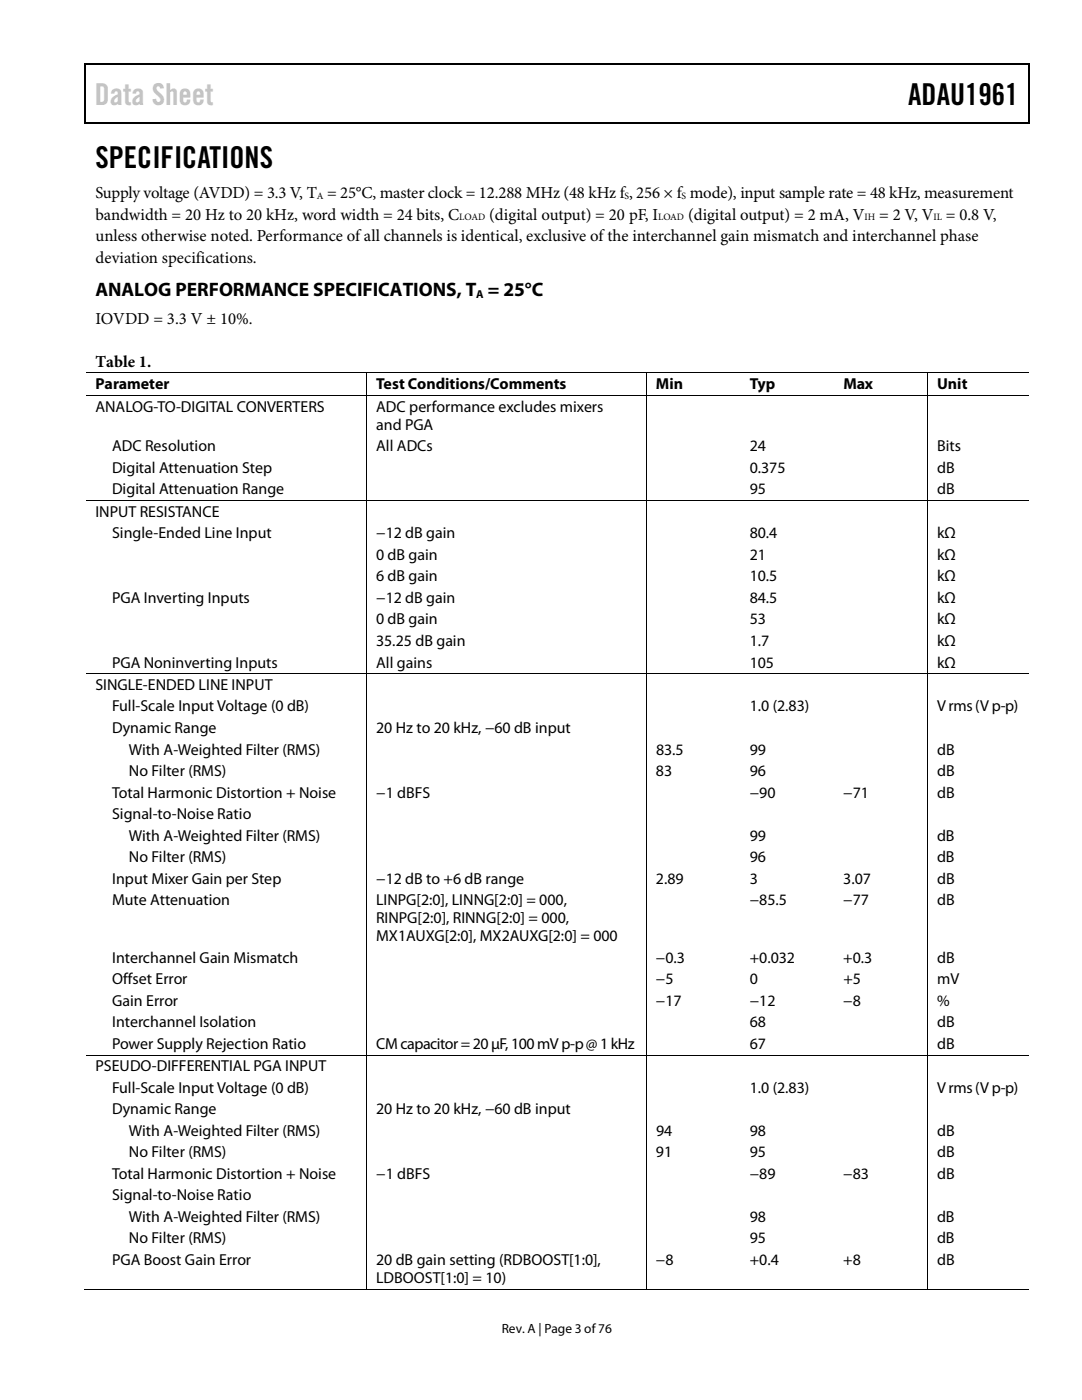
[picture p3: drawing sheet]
<svg xmlns="http://www.w3.org/2000/svg" width="216mm" height="279mm" viewBox="0 0 216 279" stroke-linecap="round" stroke-linejoin="round" font-family="sans-serif">
<defs><g id="words">
<text font-size="6" fill="#c1c1c1" x="18.9" y="20.9">Data Sheet</text>
<g font-size="6">
<text x="181.2" y="20.9">ADAU1961</text>
<text x="19" y="33.6">SPECIFICATIONS</text>
</g>
<text font-size="3.9" x="19" y="59.1">ANALOG PERFORMANCE SPECIFICATIONS, T = 25°C</text>
<g font-size="3.3">
<text x="19" y="39.5">Supply voltage (AVDD) = 3.3 V, T = 25°C, master clock = 12.288 MHz (48 kHz f, 256 × f mode), input sample rate = 48 kHz, measurement</text>
<text x="19" y="43.8">bandwidth = 20 Hz to 20 kHz, word width = 24 bits, C</text>
<text x="97.6" y="43.8">(digital output) = 20 pF, I</text>
<text x="137.3" y="43.8">(digital output) = 2 mA, V</text>
<text x="175.4" y="43.8">= 2 V, V</text>
<text x="188.7" y="43.8">= 0.8 V,</text>
<text x="19" y="48.1">unless otherwise noted. Performance of all channels is identical, exclusive of the interchannel gain mismatch and interchannel phase</text>
<text x="19" y="52.4">deviation specifications.</text>
<text x="19" y="64.6">IOVDD = 3.3 V ± 10%.</text>
<text x="19.1" y="73.2">Table 1.</text>
</g>
<g font-size="3.2">
<text x="19" y="77.7">Parameter</text>
<text x="75.1" y="77.7">Test Conditions/Comments</text>
<text x="130.9" y="77.7">Min</text>
<text x="149.6" y="77.7">Typ</text>
<text x="168.3" y="77.7">Max</text>
<text x="187" y="77.7">Unit</text>
<text x="19" y="82.2">ANALOG-TO-DIGITAL CONVERTERS</text>
<text x="75.1" y="82.2">ADC performance excludes mixers</text>
<text x="75.1" y="85.8">and PGA</text>
<text x="22.4" y="90.1">ADC Resolution</text>
<text x="22.4" y="94.4">Digital Attenuation Step</text>
<text x="75.1" y="90.1">All ADCs</text>
<text x="149.6" y="90.1">24</text>
<text x="149.6" y="94.4">0.375</text>
<text x="187" y="94.4">dB</text>
<text x="187" y="90.1">Bits</text>
<text x="22.4" y="98.7">Digital Attenuation Range</text>
<text x="149.6" y="98.7">95</text>
<text x="187" y="98.7">dB</text>
<text x="19" y="103.1">INPUT RESISTANCE</text>
<text x="22.4" y="107.4">Single-Ended Line Input</text>
<text x="75.1" y="107.4">−12 dB gain</text>
<text x="149.6" y="107.4">80.4</text>
<text x="187" y="107.4">kΩ</text>
<text x="75.1" y="111.7">0 dB gain</text>
<text x="149.6" y="111.7">21</text>
<text x="187" y="111.7">kΩ</text>
<text x="75.1" y="116">6 dB gain</text>
<text x="149.6" y="116">10.5</text>
<text x="187" y="116">kΩ</text>
<text x="22.4" y="120.3">PGA Inverting Inputs</text>
<text x="75.1" y="120.3">−12 dB gain</text>
<text x="75.1" y="124.6">0 dB gain</text>
<text x="149.6" y="124.6">53</text>
<text x="149.6" y="120.3">84.5</text>
<text x="187" y="120.3">kΩ</text>
<text x="187" y="124.6">kΩ</text>
<text x="75.1" y="128.9">35.25 dB gain</text>
<text x="149.6" y="128.9">1.7</text>
<text x="187" y="128.9">kΩ</text>
<text x="19" y="137.7">SINGLE-ENDED LINE INPUT</text>
<text x="22.4" y="133.2">PGA Noninverting Inputs</text>
<text x="75.1" y="133.2">All gains</text>
<text x="149.6" y="133.2">105</text>
<text x="187" y="133.2">kΩ</text>
<text x="22.4" y="142">Full-Scale Input Voltage (0 dB)</text>
<text x="149.6" y="142">1.0 (2.83)</text>
<text x="187" y="142">V rms (V p-p)</text>
<text x="22.4" y="146.3">Dynamic Range</text>
<text x="75.1" y="146.3">20 Hz to 20 kHz, −60 dB input</text>
<text x="25.7" y="150.6">With A-Weighted Filter (RMS)</text>
<text x="25.7" y="154.9">No Filter (RMS)</text>
<text x="130.9" y="154.9">83</text>
<text x="130.9" y="150.6">83.5</text>
<text x="149.6" y="154.9">96</text>
<text x="149.6" y="150.6">99</text>
<text x="187" y="154.9">dB</text>
<text x="187" y="150.6">dB</text>
<text x="22.4" y="159.2">Total Harmonic Distortion + Noise</text>
<text x="75.1" y="159.2">−1 dBFS</text>
<text x="149.6" y="159.2">−90</text>
<text x="168.3" y="159.2">−71</text>
<text x="187" y="159.2">dB</text>
<text x="22.4" y="163.4">Signal-to-Noise Ratio</text>
<text x="25.7" y="167.8">With A-Weighted Filter (RMS)</text>
<text x="149.6" y="167.8">99</text>
<text x="187" y="167.8">dB</text>
<text x="25.7" y="172">No Filter (RMS)</text>
<text x="149.6" y="172">96</text>
<text x="187" y="172">dB</text>
<text x="22.4" y="176.4">Input Mixer Gain per Step</text>
<text x="75.1" y="176.4">−12 dB to +6 dB range</text>
<text x="130.9" y="176.4">2.89</text>
<text x="149.6" y="176.4">3</text>
<text x="168.3" y="176.4">3.07</text>
<text x="187" y="176.4">dB</text>
<text x="22.4" y="180.6">Mute Attenuation</text>
<text x="75.1" y="184.2">RINPG[2:0], RINNG[2:0] = 000,</text>
<text x="75.1" y="180.6">LINPG[2:0], LINNG[2:0] = 000,</text>
<text x="149.6" y="180.6">−85.5</text>
<text x="168.3" y="180.6">−77</text>
<text x="187" y="180.6">dB</text>
<text x="75.1" y="187.8">MX1AUXG[2:0], MX2AUXG[2:0] = 000</text>
<text x="22.4" y="192.1">Interchannel Gain Mismatch</text>
<text x="22.4" y="196.4">Offset Error</text>
<text x="130.9" y="196.4">−5</text>
<text x="130.9" y="192.1">−0.3</text>
<text x="149.6" y="192.1">+0.032</text>
<text x="149.6" y="196.4">0</text>
<text x="168.3" y="192.1">+0.3</text>
<text x="168.3" y="196.4">+5</text>
<text x="187" y="192.1">dB</text>
<text x="187" y="196.4">mV</text>
<text x="22.4" y="200.7">Gain Error</text>
<text x="130.9" y="200.7">−17</text>
<text x="149.6" y="200.7">−12</text>
<text x="168.3" y="200.7">−8</text>
<text x="187" y="200.7">%</text>
<text x="22.4" y="205">Interchannel Isolation</text>
<text x="22.4" y="209.3">Power Supply Rejection Ratio</text>
<text x="75.1" y="209.3">CM capacitor = 20 μF, 100 mV p-p @ 1 kHz</text>
<text x="149.6" y="205">68</text>
<text x="149.6" y="209.3">67</text>
<text x="187" y="205">dB</text>
<text x="187" y="209.3">dB</text>
<text x="19" y="213.8">PSEUDO-DIFFERENTIAL PGA INPUT</text>
<text x="22.4" y="218.1">Full-Scale Input Voltage (0 dB)</text>
<text x="149.6" y="218.1">1.0 (2.83)</text>
<text x="187" y="218.1">V rms (V p-p)</text>
<text x="22.4" y="222.4">Dynamic Range</text>
<text x="25.7" y="226.7">With A-Weighted Filter (RMS)</text>
<text x="75.1" y="222.4">20 Hz to 20 kHz, −60 dB input</text>
<text x="130.9" y="226.7">94</text>
<text x="149.6" y="226.7">98</text>
<text x="187" y="226.7">dB</text>
<text x="25.7" y="231">No Filter (RMS)</text>
<text x="130.9" y="231">91</text>
<text x="149.6" y="231">95</text>
<text x="187" y="231">dB</text>
<text x="22.4" y="235.2">Total Harmonic Distortion + Noise</text>
<text x="22.4" y="239.6">Signal-to-Noise Ratio</text>
<text x="75.1" y="235.2">−1 dBFS</text>
<text x="149.6" y="235.2">−89</text>
<text x="168.3" y="235.2">−83</text>
<text x="187" y="235.2">dB</text>
<text x="25.7" y="243.8">With A-Weighted Filter (RMS)</text>
<text x="149.6" y="243.8">98</text>
<text x="187" y="243.8">dB</text>
<text x="25.7" y="248.2">No Filter (RMS)</text>
<text x="149.6" y="248.2">95</text>
<text x="187" y="248.2">dB</text>
<text x="22.4" y="252.4">PGA Boost Gain Error</text>
<text x="75.1" y="256.1">LDBOOST[1:0] = 10)</text>
<text x="75.1" y="252.4">20 dB gain setting (RDBOOST[1:0],</text>
<text x="130.9" y="252.4">−8</text>
<text x="149.6" y="252.4">+0.4</text>
<text x="168.3" y="252.4">+8</text>
<text x="187" y="252.4">dB</text>
</g>
<text font-size="2.7" x="100.1" y="266">Rev. A | Page 3 of76</text>
<text font-size="2.3" x="95" y="59.5">A</text>
<g font-size="1.9">
<text x="63.2" y="39.7">A</text>
<text x="124.6" y="39.7">S</text>
<text x="136" y="39.7">S</text>
<text x="91.7" y="44">LOAD</text>
<text x="131.3" y="44">LOAD</text>
<text x="172.5" y="44">IH</text>
<text x="186.3" y="44">IL</text>
</g>
</g></defs>
<g fill="#000">
<path d="M16.9 12.7h.2v1h-.2zM16.9 12.7h.2v.3h-.2zM82.5 12.7h.3v.3h-.3zM205.1 12.7h.3v1h-.3zM205.1 12.7h.3v.3h-.3zM16.9 24.4h.2v.2h-.2zM82.3 24.4h.2v.2h-.2zM205.1 24.4h.3v.2h-.3zM73.1 74.3h.1v.2h-.1zM73.1 78.9h.1v.1h-.1zM128.9 74.3h.2v.2h-.2zM128.9 78.9h.2v.1h-.2z"/>
<path d="M147.7 74.3h.2v.2h-.2zM147.7 78.9h.2v.1h-.2zM166.4 74.3h.1v.2h-.1zM166.4 78.9h.1v.1h-.1zM185 74.3h.2v.2h-.2zM185 78.9h.2v.1h-.2zM73.1 99.8h.1v.2h-.1zM128.9 99.8h.2v.2h-.2zM147.7 99.8h.2v.2h-.2zM166.4 99.8h.1v.2h-.1zM185 99.8h.2v.2h-.2zM73.1 134.4h.1v.1h-.1z"/>
<path d="M128.9 134.4h.2v.1h-.2zM147.7 134.4h.2v.1h-.2zM166.4 134.4h.1v.1h-.1zM185 134.4h.2v.1h-.2zM73.1 210.5h.1v.2h-.1zM128.9 210.5h.2v.2h-.2zM147.7 210.5h.2v.2h-.2zM166.4 210.5h.1v.2h-.1zM185 210.5h.2v.2h-.2zM73.1 257.2h.1v.2h-.1zM128.9 257.2h.2v.2h-.2zM147.4 257.2h.2v.2h-.2z"/>
<path d="M166.1 257.2h.2v.2h-.2zM185 257.2h.2v.2h-.2z"/>
</g>
<path d="M17 13.7v10.7M17.1 12.8h65.4M82.8 12.8h122.3M205.2 13.7v10.7M17.1 24.5h188" fill="none" stroke="#000" stroke-width=".25"/>
<g fill="none" stroke="#000" stroke-width=".2">
<path d="M17.1 74.4h56M17.1 79h56M73.2 74.5v4.4M73.2 79v20.8M73.2 74.4h55.7M73.2 79h55.7M129 74.5v4.4M129 79v20.8M129.1 74.4h18.6M129.1 79h18.6M147.9 74.4h18.5M147.9 79h18.5"/>
<path d="M166.5 74.4h18.5M166.5 79h18.5M185.1 74.5v4.4M185.1 79v20.8M185.2 74.4h20M185.2 79h20M17.1 99.9h56M73.2 100v34.4M73.2 99.9h55.7M129 100v34.4M129.1 99.9h18.6M147.9 99.9h18.5"/>
<path d="M166.5 99.9h18.5M185.1 100v34.4M185.2 99.9h20M17.1 134.5h56M73.2 134.5v76M73.2 134.5h55.7M129 134.5v76M129.1 134.5h18.6M147.9 134.5h18.5M166.5 134.5h18.5M185.1 134.5v76M185.2 134.5h20"/>
<path d="M17.1 210.6h56M73.2 210.7v46.5M73.2 210.6h55.7M129 210.7v46.5M129.1 210.6h18.6M147.9 210.6h18.5M166.5 210.6h18.5M185.1 210.7v46.5M185.2 210.6h20M16.9 257.3h56.2M73.2 257.3h55.7M129.1 257.3h55.9"/>
<path d="M185.2 257.3h20"/>
</g>
<use href="#words"/>
</svg>
